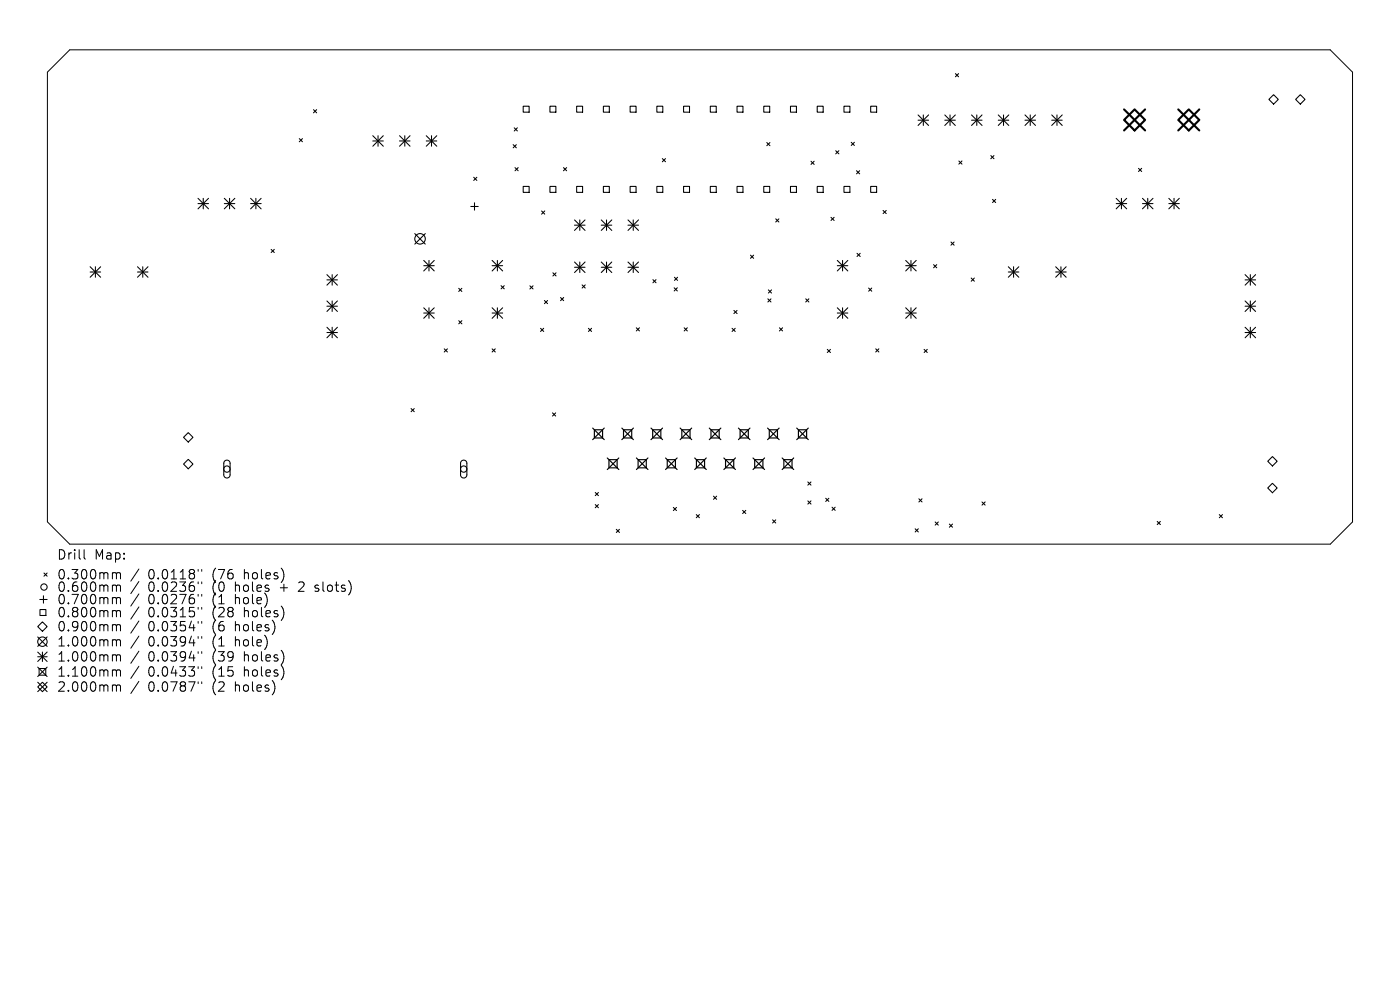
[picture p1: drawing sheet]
<svg xmlns="http://www.w3.org/2000/svg" width="297mm" height="210mm" viewBox="0 0 297 210" stroke-linecap="round" stroke-linejoin="round" font-family="sans-serif">
<defs><g id="words">
<g font-size="2.8">
<text x="12" y="119">Drill</text>
<text x="20" y="119">Map:</text>
<text x="12" y="123.2">0.300mm</text>
<text x="12" y="125.8">0.600mm</text>
<text x="31.4" y="123.2">0.0118&quot;</text>
<text x="31.4" y="125.8">0.0236&quot;</text>
<text x="45.2" y="123.2">(76</text>
<text x="45.2" y="125.8">(0</text>
<text x="50.1" y="125.8">holes</text>
<text x="52" y="123.2">holes)</text>
<text x="59.9" y="125.8">+</text>
<text x="64.1" y="125.8">2</text>
<text x="67.7" y="125.8">slots)</text>
<text x="12" y="128.5">0.700mm</text>
<text x="12" y="131.2">0.800mm</text>
<text x="31.4" y="128.5">0.0276&quot;</text>
<text x="31.4" y="131.2">0.0315&quot;</text>
<text x="45.2" y="128.5">(1</text>
<text x="45.2" y="131.2">(28</text>
<text x="50.1" y="128.5">hole)</text>
<text x="52" y="131.2">holes)</text>
<text x="12" y="134.2">0.900mm</text>
<text x="12" y="137.4">1.000mm</text>
<text x="31.4" y="134.2">0.0354&quot;</text>
<text x="31.4" y="137.4">0.0394&quot;</text>
<text x="45.2" y="134.2">(6</text>
<text x="45.2" y="137.4">(1</text>
<text x="50.1" y="134.2">holes)</text>
<text x="50.1" y="137.4">hole)</text>
<text x="12" y="140.6">1.000mm</text>
<text x="12" y="143.8">1.100mm</text>
<text x="31.4" y="140.6">0.0394&quot;</text>
<text x="31.4" y="143.8">0.0433&quot;</text>
<text x="45.2" y="140.6">(39</text>
<text x="45.2" y="143.8">(15</text>
<text x="52" y="140.6">holes)</text>
<text x="52" y="143.8">holes)</text>
<text x="12" y="147">2.000mm</text>
<text x="31.4" y="147">0.0787&quot;</text>
<text x="45.2" y="147">(2</text>
<text x="50.1" y="147">holes)</text>
</g>
</g></defs>
<g fill="none" stroke="#000" stroke-width=".21">
<path d="M14.8 115.4h267.4l4.7-4.7v-95.4l-4.7-4.7h-267.4l-4.7 4.7v95.4l4.7 4.7M17.8 116.6v1.7l.3 .3M24.1 121.5l.5 .1 .1 .2M24.1 124.1l.5 .1 .1 .2M24.1 126.8h.5l.1 .2M24.1 129.5h.3l.3 .3M24.1 132.5l.5 .1 .1 .2M24.1 135.7l.5 .1 .1 .2M24.1 138.9l.5 .1 .1 .2M24.7 121.8l.3-.3 .5 .1 .1 1.2M24.7 121.8v1M24.7 124.4v1"/>
<path d="M24.7 127v1.1M24.7 129.8v1M24.7 132.8v1M24.7 136v1M24.7 139.2v1M24.7 124.4l.3-.3 .5 .1 .1 1.2M24.7 127l.3-.2h.5l.1 1.3M24.7 129.8l.3-.3 .5 .1 .1 1.2M24.7 132.8l.3-.3 .5 .1 .1 1.2M24.7 136l.3-.3 .5 .1 .1 1.2M24.7 139.2l.3-.3 .5 .1 .1 1.2M29.5 120.7l-1.7 2.6"/>
<path d="M29.5 123.3l-1.7 2.6M29.5 126l-1.7 2.6M29.5 128.8l-1.7 2.5M29.5 131.7l-1.7 2.6M29.5 134.9l-1.7 2.6M29.5 138.1l-1.7 2.6M42 120.8v.4M42 123.4v.4M42 126.1v.4M42 128.8v.4M42 131.8v.4M42 135v.4"/>
<path d="M42 138.2v.4M42.8 120.8v.4M42.8 123.4v.4M42.8 126.1v.4M42.8 128.8v.4M42.8 131.8v.4M42.8 135v.4M42.8 138.2v.4M66.8 125.3l.2 .1M66.9 124.2v.5M24.1 142.1l.5 .1 .1 .2M24.1 145.3l.5 .1 .1 .2"/>
<path d="M24.7 142.4v1M24.7 145.6v1M24.7 142.4l.3-.3 .5 .1 .1 1.2M24.7 145.6l.3-.3 .5 .1 .1 1.2M29.5 141.3l-1.7 2.6M29.5 144.5l-1.7 2.6M42 141.4v.4M42 144.6v.4M42.8 141.4v.4M42.8 144.6v.4"/>
</g>
<g fill="none" stroke="#000" stroke-width=".22">
<path d="M202.7 15.6l.7 .7M203.4 15.6l-.7 .7M63.5 29.4l.7 .7M64.2 29.4l-.7 .7M66.5 23.3l.7 .6M67.2 23.3l-.7 .6M79.1 28.8l2.2 2.2M79.1 29.9h2.2M80.2 28.8v2.2M81.3 28.8l-2.2 2.2M84.8 29.9h2.2M84.8 28.8l2.2 2.2"/>
<path d="M85.9 28.8v2.2M87 28.8l-2.2 2.2M90.4 29.9h2.3M90.4 28.8l2.3 2.2M91.5 28.8v2.2M92.7 28.8l-2.3 2.2M100.5 37.6l.7 .7M101.2 37.6l-.7 .7M108.9 30.7l.6 .7M109.1 27.1l.7 .7M109.3 35.6l.6 .6M109.5 30.7l-.6 .7"/>
<path d="M109.8 27.1l-.7 .7M109.9 35.6l-.6 .6M111 22.5h1.3v1.3h-1.3zM111 39.5h1.3v1.3h-1.3zM116.7 22.5h1.2v1.3h-1.2zM116.7 39.5h1.2v1.3h-1.2zM119.5 35.6l.7 .6M120.2 35.6l-.7 .6M122.3 22.5h1.3v1.3h-1.3zM122.3 39.5h1.3v1.3h-1.3zM128 22.5h1.3v1.3h-1.3zM128 39.5h1.3v1.3h-1.3z"/>
<path d="M133.7 22.5h1.2v1.3h-1.2zM133.7 39.5h1.2v1.3h-1.2zM139.3 22.5h1.3v1.3h-1.3zM139.3 39.5h1.3v1.3h-1.3zM140.5 33.6l.7 .7M141.2 33.6l-.7 .7M145 22.5h1.3v1.3h-1.3zM145 39.5h1.3v1.3h-1.3zM150.7 22.5h1.2v1.3h-1.2zM150.7 39.5h1.2v1.3h-1.2zM156.4 22.5h1.2v1.3h-1.2zM156.4 39.5h1.2v1.3h-1.2z"/>
<path d="M162 22.5h1.3v1.3h-1.3zM162 39.5h1.3v1.3h-1.3zM162.7 30.2l.6 .7M163.3 30.2l-.6 .7M167.7 22.5h1.3v1.3h-1.3zM167.7 39.5h1.3v1.3h-1.3zM172 34.2l.7 .7M172.7 34.2l-.7 .7M173.4 22.5h1.2v1.3h-1.2zM173.4 39.5h1.2v1.3h-1.2zM177.3 32l.7 .6M178 32l-.7 .6"/>
<path d="M179 22.5h1.3v1.3h-1.3zM179 39.5h1.3v1.3h-1.3zM180.6 30.2l.7 .7M181.3 30.2l-.7 .7M181.7 36.2l.7 .7M182.4 36.2l-.7 .7M184.7 22.5h1.3v1.3h-1.3zM184.7 39.5h1.3v1.3h-1.3zM194.8 24.4l2.2 2.2M194.8 25.5h2.2M195.9 24.4v2.2M197 24.4l-2.2 2.2"/>
<path d="M200.4 25.5h2.3M200.4 24.4l2.3 2.2M201.5 24.4v2.2M202.7 24.4l-2.3 2.2M203.4 34.1l.7 .7M204.1 34.1l-.7 .7M206.1 25.5h2.2M206.1 24.4l2.2 2.2M207.2 24.4v2.2M208.3 24.4l-2.2 2.2M210.2 33l.7 .7M210.9 33l-.7 .7"/>
<path d="M211.8 25.5h2.2M211.8 24.4l2.2 2.2M212.9 24.4v2.2M214 24.4l-2.2 2.2M217.4 25.5h2.3M217.4 24.4l2.3 2.2M218.6 24.4v2.2M219.7 24.4l-2.3 2.2M223.1 25.5h2.2M223.1 24.4l2.2 2.2M224.2 24.4v2.2M225.3 24.4l-2.2 2.2"/>
<path d="M241.5 35.7l.7 .7M242.2 35.7l-.7 .7M269.2 21.1l1-1 1 1-1 1zM275.9 20.1l1 1-1 1-1-1zM19.1 56.6l2.3 2.2M19.1 57.7h2.3M20.2 56.6v2.2M21.4 56.6l-2.3 2.2M29.2 57.7h2.2M29.2 56.6l2.2 2.2M30.3 56.6v2.2M31.4 56.6l-2.2 2.2"/>
<path d="M42 42.1l2.2 2.2M42 43.2h2.2M43.1 42.1v2.2M44.2 42.1l-2.2 2.2M47.6 43.2h2.2M47.6 42.1l2.2 2.2M48.7 42.1v2.2M49.8 42.1l-2.2 2.2M53.2 43.2h2.2M53.2 42.1l2.2 2.2M54.3 42.1v2.2M55.4 42.1l-2.2 2.2"/>
<path d="M57.5 52.9l.7 .7M58.2 52.9l-.7 .7M69.4 58.3l2.2 2.2M69.4 59.4h2.2M70.5 58.3v2.2M71.6 58.3l-2.2 2.2M88 49.6l2.2 2.2M89.9 55.2l2.2 2.3M89.9 56.4h2.2M90.2 49.6l-2.2 2.2M91 55.2v2.3M92.1 55.2l-2.2 2.3"/>
<path d="M99.9 43.8h1.5M100.7 43v1.6M104.4 55.2l2.2 2.3M104.4 56.4h2.2M105.5 55.2v2.3M106.6 55.2l-2.2 2.3M114.9 44.8l.7 .6M115.6 44.8l-.7 .6M117.3 57.9l.7 .6M118 57.9l-.7 .6M121.9 46.6l2.2 2.3M121.9 47.8h2.2"/>
<path d="M121.9 55.6l2.2 2.2M121.9 56.7h2.2M123 46.6v2.3M123 55.6v2.2M124.1 46.6l-2.2 2.3M124.1 55.6l-2.2 2.2M127.6 47.8h2.2M127.6 56.7h2.2M127.6 46.6l2.2 2.3M127.6 55.6l2.2 2.2M128.7 46.6v2.3M128.7 55.6v2.2"/>
<path d="M129.8 46.6l-2.2 2.3M129.8 55.6l-2.2 2.2M133.2 47.8h2.3M133.2 56.7h2.3M133.2 46.6l2.3 2.3M133.2 55.6l2.3 2.2M134.3 46.6v2.3M134.3 55.6v2.2M135.5 46.6l-2.3 2.3M135.5 55.6l-2.3 2.2M138.5 59.3l.7 .7M139.2 59.3l-.7 .7"/>
<path d="M143.1 58.8l.7 .7M143.8 58.8l-.7 .7M159.2 54.1l.7 .7M159.9 54.1l-.7 .7M164.6 46.4l.6 .7M165.2 46.4l-.6 .7M176.3 46.1l.7 .7M177 46.1l-.7 .7M177.6 56.4h2.3M177.6 55.2l2.3 2.3M178.7 55.2v2.3M179.9 55.2l-2.3 2.3"/>
<path d="M181.8 53.7l.7 .7M182.5 53.7l-.7 .7M187.3 44.6l.7 .7M188 44.6l-.7 .7M192.1 56.4h2.3M192.1 55.2l2.3 2.3M193.3 55.2v2.3M194.4 55.2l-2.3 2.3M198.1 56.1l.6 .7M198.7 56.1l-.6 .7M201.7 51.3l.7 .7M202.4 51.3l-.7 .7"/>
<path d="M206 59l.7 .7M206.7 59l-.7 .7M210.6 42.3l.6 .7M211.2 42.3l-.6 .7M213.9 57.7h2.2M213.9 56.6l2.2 2.2M215 56.6v2.2M216.1 56.6l-2.2 2.2M224 57.7h2.2M224 56.6l2.2 2.2M225.1 56.6v2.2M226.2 56.6l-2.2 2.2"/>
<path d="M236.8 43.2h2.2M236.8 42.1l2.2 2.2M237.9 42.1v2.2M239 42.1l-2.2 2.2M242.4 43.2h2.2M242.4 42.1l2.2 2.2M243.5 42.1v2.2M244.6 42.1l-2.2 2.2M248 42.1l2.2 2.2M248 43.2h2.2M249.1 42.1v2.2M250.2 42.1l-2.2 2.2"/>
<path d="M264.1 58.3l2.3 2.2M264.1 59.4h2.3M265.3 58.3v2.2M266.4 58.3l-2.3 2.2M69.4 63.8l2.2 2.3M69.4 65h2.2M69.4 69.4l2.2 2.3M69.4 70.5h2.2M70.5 63.8v2.3M70.5 69.4v2.3M71.6 63.8l-2.2 2.3M71.6 69.4l-2.2 2.3"/>
<path d="M89.9 65.3l2.2 2.2M89.9 66.4h2.2M91 65.3v2.2M92.1 65.3l-2.2 2.2M94.2 74l.7 .7M94.9 74l-.7 .7M97.3 61.2l.7 .6M97.3 68l.7 .7M98 61.2l-.7 .6M98 68l-.7 .7M104.4 74l.7 .7M104.4 66.4h2.2"/>
<path d="M104.4 65.3l2.2 2.2M105.1 74l-.7 .7M105.5 65.3v2.2M106.3 60.6l.7 .7M106.6 65.3l-2.2 2.2M107 60.6l-.7 .7M112.4 60.6l.7 .7M113.1 60.6l-.7 .7M114.7 69.6l.6 .7M115.3 69.6l-.6 .7M115.5 63.7l.7 .7M116.2 63.7l-.7 .7"/>
<path d="M118.9 63.1l.7 .7M119.6 63.1l-.7 .7M123.5 60.4l.7 .7M124.2 60.4l-.7 .7M124.8 69.6l.7 .7M125.5 69.6l-.7 .7M135 69.5l.7 .7M135.7 69.5l-.7 .7M143 61l.7 .7M143.7 61l-.7 .7M145.1 69.5l.7 .7M145.8 69.5l-.7 .7"/>
<path d="M155.3 69.6l.7 .7M155.7 65.8l.7 .7M156 69.6l-.7 .7M156.4 65.8l-.7 .7M162.9 63.4l.7 .7M163 61.5l.7 .7M163.6 63.4l-.7 .7M163.7 61.5l-.7 .7M165.3 69.5l.7 .7M166 69.5l-.7 .7M170.9 63.4l.7 .7M171.6 63.4l-.7 .7"/>
<path d="M175.5 74.1l.7 .7M176.2 74.1l-.7 .7M177.6 66.4h2.3M177.6 65.3l2.3 2.2M178.7 65.3v2.2M179.9 65.3l-2.3 2.2M184.3 61.1l.6 .7M184.9 61.1l-.6 .7M185.8 74l.6 .7M186.4 74l-.6 .7M192.1 66.4h2.3M192.1 65.3l2.3 2.2"/>
<path d="M193.3 65.3v2.2M194.4 65.3l-2.3 2.2M196 74.1l.7 .7M196.7 74.1l-.7 .7M264.1 65h2.3M264.1 70.5h2.3M264.1 63.8l2.3 2.3M264.1 69.4l2.3 2.3M265.3 63.8v2.3M265.3 69.4v2.3M266.4 63.8l-2.3 2.3M266.4 69.4l-2.3 2.3"/>
<path d="M38.9 92.8l1-1 1 1-1 1zM39.9 97.4l1 1-1 1-1-1zM47.7 97.8l.7-.2 .4 .6v2.6l-.2 .4-.3 .2-.5-.1-.3-.5v-2.6zM87.2 86.7l.7 .6M87.9 86.7l-.7 .6M97.9 97.8l.7-.2 .4 .6v2.6l-.2 .4-.3 .2-.5-.1-.3-.5v-2.6zM117.2 87.6l.7 .7M117.9 87.6l-.7 .7M269.9 96.8l1 1.1-1 1-1-1zM126.3 104.5l.7 .6M126.3 107l.7 .7M127 104.5l-.7 .6"/>
<path d="M127 107l-.7 .7M130.7 112.3l.7 .7M131.4 112.3l-.7 .7M142.8 107.6l.7 .7M143.5 107.6l-.7 .7M147.7 109.2l.7 .6M148.4 109.2l-.7 .6M151.4 105.3l.6 .6M152 105.3l-.6 .6M157.5 108.3l.7 .6M158.2 108.3l-.7 .6M163.9 110.3l.7 .6"/>
<path d="M164.6 110.3l-.7 .6M171.4 102.2l.6 .7M171.4 106.3l.6 .6M172 102.2l-.6 .7M172 106.3l-.6 .6M175.2 105.7l.6 .7M175.8 105.7l-.6 .7M176.5 107.6l.7 .7M177.2 107.6l-.7 .7M194.1 112.2l.7 .6M194.8 112.2l-.7 .6M194.9 105.8l.7 .7"/>
<path d="M195.6 105.8l-.7 .7M198.4 110.7l.7 .7M199.1 110.7l-.7 .7M201.4 111.2l.7 .6M202.1 111.2l-.7 .6M208.3 106.5l.7 .6M209 106.5l-.7 .6M245.5 110.6l.7 .7M246.2 110.6l-.7 .7M258.7 109.2l.6 .6M259.3 109.2l-.6 .6M269.9 102.5l1 1-1 1-1-1z"/>
<path d="M8 132.9l1-1 1 1-1 1zM8 135.1l2 2M8 138.3l2 2M8 139.3h2M8.4 127.2h1.6M8.5 129.3h1.2v1.3h-1.2zM9 138.3v2M9.2 126.4v1.6M9.3 121.6l.7 .6M10 121.6l-.7 .6M10 135.1l-2 2M10 138.3l-2 2"/>
<path d="M8 141.5l2 2M8 144.7l2 2M8.3 141.8h1.4v1.4h-1.4zM9 144.7l1 1-1 1-1-1zM10 141.5l-2 2M10 144.7l-2 2"/>
<circle cx="89.1" cy="50.7" r="1.12"/>
<circle cx="48.1" cy="99.5" r=".67"/>
<circle cx="98.4" cy="99.5" r=".67"/>
<circle cx="9" cy="136.1" r="1"/>
<circle cx="9.3" cy="124.5" r=".67"/>
</g>
<g fill="none" stroke="#000" stroke-width=".25">
<path d="M125.7 90.8l2.5 2.5M126.1 91.2h1.7v1.7h-1.7zM128.2 90.8l-2.5 2.5M128.8 97.1l2.5 2.5M129.2 97.5h1.7v1.7h-1.7zM131.3 97.1l-2.5 2.5M131.9 90.8l2.5 2.5M132.3 91.2h1.7v1.7h-1.7zM134.4 90.8l-2.5 2.5M135 97.1l2.5 2.5M135.4 97.5h1.7v1.7h-1.7zM137.5 97.1l-2.5 2.5"/>
<path d="M138.1 90.8l2.5 2.5M138.5 91.2h1.7v1.7h-1.7zM140.6 90.8l-2.5 2.5M141.2 97.1l2.4 2.5M141.6 97.5h1.7v1.7h-1.7zM143.6 97.1l-2.4 2.5M144.3 90.8l2.4 2.5M144.6 91.2h1.8v1.7h-1.8zM146.7 90.8l-2.4 2.5M147.4 97.1l2.4 2.5M147.7 97.5h1.8v1.7h-1.8zM149.8 97.1l-2.4 2.5"/>
<path d="M150.5 90.8l2.4 2.5M150.8 91.2h1.8v1.7h-1.8zM152.9 90.8l-2.4 2.5M153.6 97.1l2.4 2.5M153.9 97.5h1.8v1.7h-1.8zM156 97.1l-2.4 2.5M156.7 90.8l2.4 2.5M157 91.2h1.7v1.7h-1.7zM159.1 90.8l-2.4 2.5M159.7 97.1l2.5 2.5M160.1 97.5h1.7v1.7h-1.7zM162.2 97.1l-2.5 2.5"/>
<path d="M162.8 90.8l2.5 2.5M163.2 91.2h1.7v1.7h-1.7zM165.3 90.8l-2.5 2.5M165.9 97.1l2.5 2.5M166.3 97.5h1.7v1.7h-1.7zM168.4 97.1l-2.5 2.5M169 90.8l2.5 2.5M169.4 91.2h1.7v1.7h-1.7zM171.5 90.8l-2.5 2.5"/>
</g>
<path d="M238.5 25.4l2.2-2.2 2.2 2.2-2.2 2.3zM238.5 23.2l4.4 4.5M242.9 23.2l-4.4 4.5M250 25.4l2.2-2.2 2.2 2.2-2.2 2.3zM250 23.2l4.4 4.5M254.4 23.2l-4.4 4.5" fill="none" stroke="#000" stroke-width=".45"/>
<use href="#words"/>
</svg>
